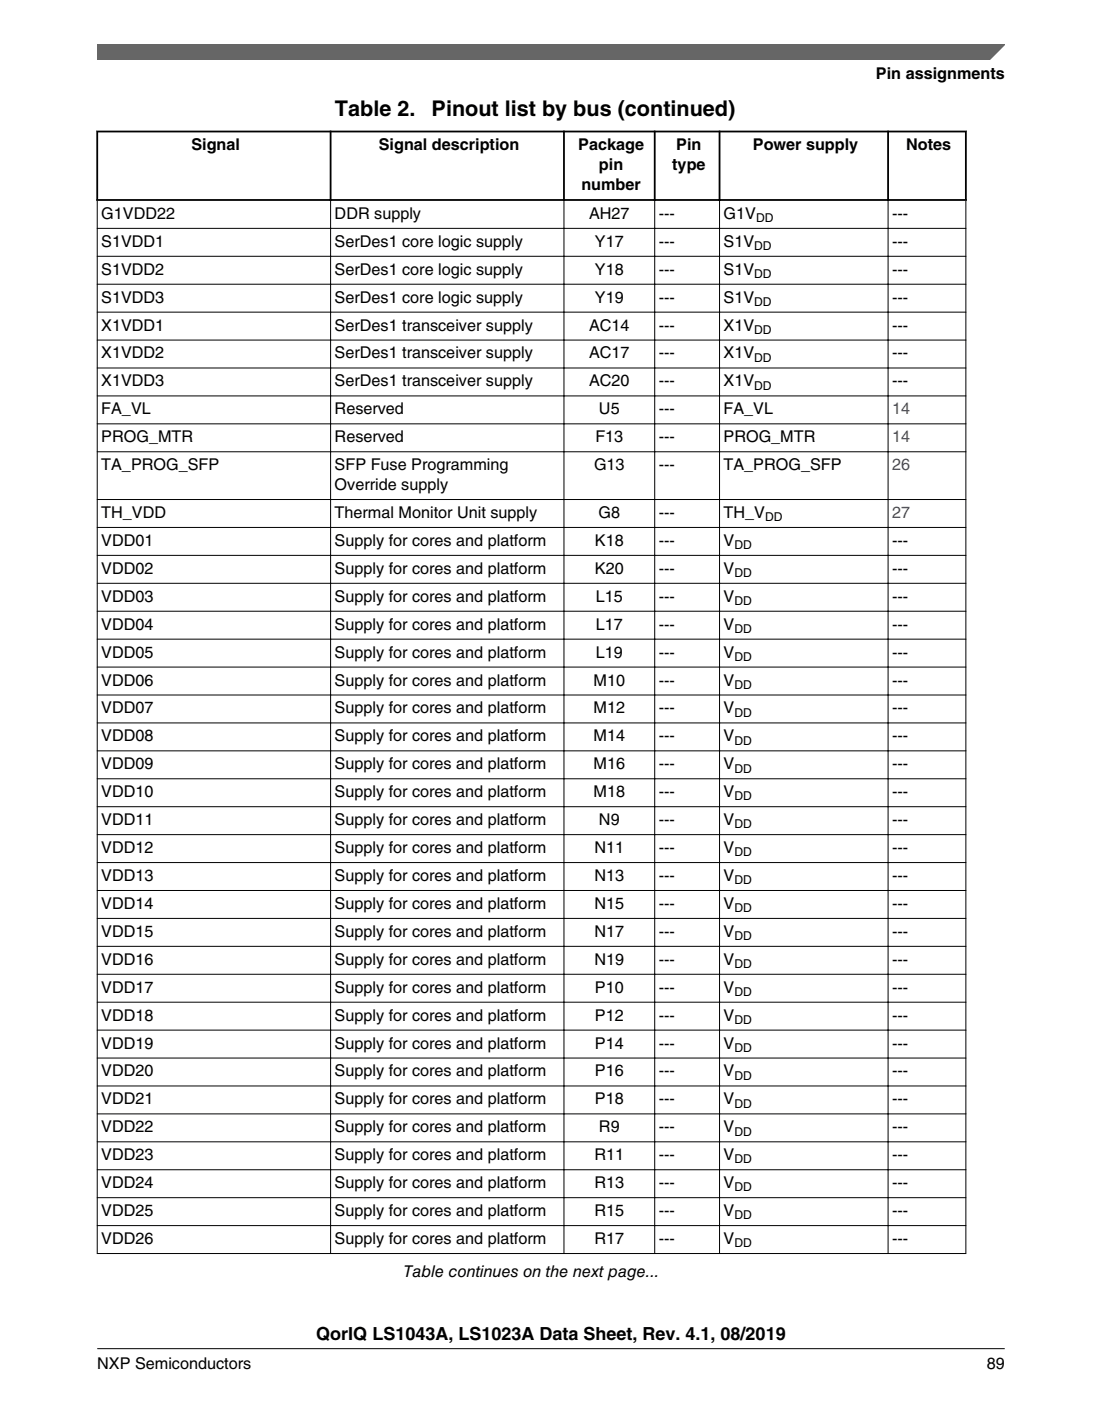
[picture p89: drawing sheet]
<svg xmlns="http://www.w3.org/2000/svg" width="216mm" height="274mm" viewBox="0 0 216 274" stroke-linecap="round" stroke-linejoin="round" font-family="sans-serif">
<defs><g id="words">
<g font-size="4.2">
<text x="65.6" y="22.7">Table 2.</text>
<text x="84.6" y="22.7">Pinout list by bus (continued)</text>
</g>
<text font-size="3.5" x="62" y="262.3">QorIQ LS1043A, LS1023A Data Sheet, Rev. 4.1, 08/2019</text>
<g font-size="3.2">
<text x="171.6" y="15.5">Pin assignments</text>
<text x="37.5" y="29.4">Signal</text>
<text x="74.2" y="29.4">Signal description</text>
<text x="113.3" y="29.4">Package</text>
<text x="132.5" y="29.4">Pin</text>
<text x="147.5" y="29.4">Power supply</text>
<text x="177.6" y="29.4">Notes</text>
<text x="117.4" y="33.3">pin</text>
<text x="131.7" y="33.3">type</text>
<text x="113.9" y="37.2">number</text>
<text x="19.8" y="42.9">G1VDD22</text>
<text x="65.6" y="42.9">DDR supply</text>
<text x="115.4" y="42.9">AH27</text>
<text x="129.1" y="42.9">---</text>
<text x="141.8" y="42.9">G1V</text>
<text x="174.8" y="42.9">---</text>
<text x="19.8" y="48.3">S1VDD1</text>
<text x="19.8" y="53.8">S1VDD2</text>
<text x="65.6" y="48.3">SerDes1 core logic supply</text>
<text x="65.6" y="53.8">SerDes1 core logic supply</text>
<text x="116.6" y="48.3">Y17</text>
<text x="116.6" y="53.8">Y18</text>
<text x="129.1" y="48.3">---</text>
<text x="129.1" y="53.8">---</text>
<text x="141.8" y="48.3">S1V</text>
<text x="141.8" y="53.8">S1V</text>
<text x="174.8" y="48.3">---</text>
<text x="174.8" y="53.8">---</text>
<text x="19.8" y="59.3">S1VDD3</text>
<text x="65.6" y="59.3">SerDes1 core logic supply</text>
<text x="116.6" y="59.3">Y19</text>
<text x="129.1" y="59.3">---</text>
<text x="141.8" y="59.3">S1V</text>
<text x="174.8" y="59.3">---</text>
<text x="19.8" y="64.7">X1VDD1</text>
<text x="65.6" y="64.7">SerDes1 transceiver supply</text>
<text x="115.4" y="64.7">AC14</text>
<text x="129.1" y="64.7">---</text>
<text x="141.8" y="64.7">X1V</text>
<text x="174.8" y="64.7">---</text>
<text x="19.8" y="70.2">X1VDD2</text>
<text x="65.6" y="70.2">SerDes1 transceiver supply</text>
<text x="115.4" y="70.2">AC17</text>
<text x="129.1" y="70.2">---</text>
<text x="141.8" y="70.2">X1V</text>
<text x="174.8" y="70.2">---</text>
<text x="19.8" y="75.7">X1VDD3</text>
<text x="65.6" y="75.7">SerDes1 transceiver supply</text>
<text x="115.4" y="75.7">AC20</text>
<text x="129.1" y="75.7">---</text>
<text x="141.8" y="75.7">X1V</text>
<text x="174.8" y="75.7">---</text>
<text x="19.8" y="81.1">FA_VL</text>
<text x="65.6" y="81.1">Reserved</text>
<text x="117.4" y="81.1">U5</text>
<text x="129.1" y="81.1">---</text>
<text x="141.8" y="81.1">FA_VL</text>
<text x="19.8" y="86.6">PROG_MTR</text>
<text x="65.6" y="86.6">Reserved</text>
<text x="116.6" y="86.6">F13</text>
<text x="129.1" y="86.6">---</text>
<text x="141.8" y="86.6">PROG_MTR</text>
<text x="19.8" y="92.1">TA_PROG_SFP</text>
<text x="65.6" y="92.1">SFP Fuse Programming</text>
<text x="65.6" y="95.9">Override supply</text>
<text x="116.4" y="92.1">G13</text>
<text x="129.1" y="92.1">---</text>
<text x="141.8" y="92.1">TA_PROG_SFP</text>
<text x="19.8" y="101.4">TH_VDD</text>
<text x="65.6" y="101.4">Thermal Monitor Unit supply</text>
<text x="117.3" y="101.4">G8</text>
<text x="129.1" y="101.4">---</text>
<text x="141.8" y="101.4">TH_V</text>
<text x="19.8" y="106.9">VDD01</text>
<text x="65.6" y="106.9">Supply for cores and platform</text>
<text x="116.6" y="106.9">K18</text>
<text x="129.1" y="106.9">---</text>
<text x="141.8" y="106.9">V</text>
<text x="174.8" y="106.9">---</text>
<text x="19.8" y="112.4">VDD02</text>
<text x="65.6" y="112.4">Supply for cores and platform</text>
<text x="116.6" y="112.4">K20</text>
<text x="129.1" y="112.4">---</text>
<text x="141.8" y="112.4">V</text>
<text x="174.8" y="112.4">---</text>
<text x="19.8" y="117.8">VDD03</text>
<text x="65.6" y="117.8">Supply for cores and platform</text>
<text x="116.7" y="117.8">L15</text>
<text x="129.1" y="117.8">---</text>
<text x="141.8" y="117.8">V</text>
<text x="174.8" y="117.8">---</text>
<text x="19.8" y="123.3">VDD04</text>
<text x="65.6" y="123.3">Supply for cores and platform</text>
<text x="116.7" y="123.3">L17</text>
<text x="129.1" y="123.3">---</text>
<text x="141.8" y="123.3">V</text>
<text x="174.8" y="123.3">---</text>
<text x="19.8" y="128.8">VDD05</text>
<text x="65.6" y="128.8">Supply for cores and platform</text>
<text x="116.7" y="128.8">L19</text>
<text x="129.1" y="128.8">---</text>
<text x="141.8" y="128.8">V</text>
<text x="174.8" y="128.8">---</text>
<text x="19.8" y="134.2">VDD06</text>
<text x="65.6" y="134.2">Supply for cores and platform</text>
<text x="116.3" y="134.2">M10</text>
<text x="129.1" y="134.2">---</text>
<text x="141.8" y="134.2">V</text>
<text x="174.8" y="134.2">---</text>
<text x="19.8" y="139.7">VDD07</text>
<text x="65.6" y="139.7">Supply for cores and platform</text>
<text x="116.3" y="139.7">M12</text>
<text x="129.1" y="139.7">---</text>
<text x="141.8" y="139.7">V</text>
<text x="174.8" y="139.7">---</text>
<text x="19.8" y="145.2">VDD08</text>
<text x="65.6" y="145.2">Supply for cores and platform</text>
<text x="116.3" y="145.2">M14</text>
<text x="129.1" y="145.2">---</text>
<text x="141.8" y="145.2">V</text>
<text x="174.8" y="145.2">---</text>
<text x="19.8" y="150.6">VDD09</text>
<text x="65.6" y="150.6">Supply for cores and platform</text>
<text x="116.3" y="150.6">M16</text>
<text x="129.1" y="150.6">---</text>
<text x="141.8" y="150.6">V</text>
<text x="174.8" y="150.6">---</text>
<text x="19.8" y="156.1">VDD10</text>
<text x="19.8" y="161.6">VDD11</text>
<text x="65.6" y="156.1">Supply for cores and platform</text>
<text x="65.6" y="161.6">Supply for cores and platform</text>
<text x="116.3" y="156.1">M18</text>
<text x="117.4" y="161.6">N9</text>
<text x="129.1" y="156.1">---</text>
<text x="129.1" y="161.6">---</text>
<text x="141.8" y="156.1">V</text>
<text x="141.8" y="161.6">V</text>
<text x="174.8" y="156.1">---</text>
<text x="174.8" y="161.6">---</text>
<text x="19.8" y="167">VDD12</text>
<text x="65.6" y="167">Supply for cores and platform</text>
<text x="116.5" y="167">N11</text>
<text x="129.1" y="167">---</text>
<text x="141.8" y="167">V</text>
<text x="174.8" y="167">---</text>
<text x="19.8" y="172.5">VDD13</text>
<text x="65.6" y="172.5">Supply for cores and platform</text>
<text x="116.5" y="172.5">N13</text>
<text x="129.1" y="172.5">---</text>
<text x="141.8" y="172.5">V</text>
<text x="174.8" y="172.5">---</text>
<text x="19.8" y="178">VDD14</text>
<text x="65.6" y="178">Supply for cores and platform</text>
<text x="116.5" y="178">N15</text>
<text x="129.1" y="178">---</text>
<text x="141.8" y="178">V</text>
<text x="174.8" y="178">---</text>
<text x="19.8" y="183.4">VDD15</text>
<text x="65.6" y="183.4">Supply for cores and platform</text>
<text x="116.5" y="183.4">N17</text>
<text x="129.1" y="183.4">---</text>
<text x="141.8" y="183.4">V</text>
<text x="174.8" y="183.4">---</text>
<text x="19.8" y="188.9">VDD16</text>
<text x="65.6" y="188.9">Supply for cores and platform</text>
<text x="116.5" y="188.9">N19</text>
<text x="129.1" y="188.9">---</text>
<text x="141.8" y="188.9">V</text>
<text x="174.8" y="188.9">---</text>
<text x="19.8" y="194.4">VDD17</text>
<text x="65.6" y="194.4">Supply for cores and platform</text>
<text x="116.6" y="194.4">P10</text>
<text x="129.1" y="194.4">---</text>
<text x="141.8" y="194.4">V</text>
<text x="174.8" y="194.4">---</text>
<text x="19.8" y="199.8">VDD18</text>
<text x="65.6" y="199.8">Supply for cores and platform</text>
<text x="116.6" y="199.8">P12</text>
<text x="129.1" y="199.8">---</text>
<text x="141.8" y="199.8">V</text>
<text x="174.8" y="199.8">---</text>
<text x="19.8" y="205.3">VDD19</text>
<text x="65.6" y="205.3">Supply for cores and platform</text>
<text x="116.6" y="205.3">P14</text>
<text x="129.1" y="205.3">---</text>
<text x="141.8" y="205.3">V</text>
<text x="174.8" y="205.3">---</text>
<text x="19.8" y="210.8">VDD20</text>
<text x="65.6" y="210.8">Supply for cores and platform</text>
<text x="116.6" y="210.8">P16</text>
<text x="129.1" y="210.8">---</text>
<text x="141.8" y="210.8">V</text>
<text x="174.8" y="210.8">---</text>
<text x="19.8" y="216.2">VDD21</text>
<text x="19.8" y="221.7">VDD22</text>
<text x="65.6" y="216.2">Supply for cores and platform</text>
<text x="65.6" y="221.7">Supply for cores and platform</text>
<text x="116.6" y="216.2">P18</text>
<text x="117.4" y="221.7">R9</text>
<text x="129.1" y="216.2">---</text>
<text x="129.1" y="221.7">---</text>
<text x="141.8" y="216.2">V</text>
<text x="141.8" y="221.7">V</text>
<text x="174.8" y="216.2">---</text>
<text x="174.8" y="221.7">---</text>
<text x="19.8" y="227.2">VDD23</text>
<text x="65.6" y="227.2">Supply for cores and platform</text>
<text x="116.5" y="227.2">R11</text>
<text x="129.1" y="227.2">---</text>
<text x="141.8" y="227.2">V</text>
<text x="174.8" y="227.2">---</text>
<text x="19.8" y="232.6">VDD24</text>
<text x="65.6" y="232.6">Supply for cores and platform</text>
<text x="116.5" y="232.6">R13</text>
<text x="129.1" y="232.6">---</text>
<text x="141.8" y="232.6">V</text>
<text x="174.8" y="232.6">---</text>
<text x="19.8" y="238.1">VDD25</text>
<text x="65.6" y="238.1">Supply for cores and platform</text>
<text x="116.5" y="238.1">R15</text>
<text x="129.1" y="238.1">---</text>
<text x="141.8" y="238.1">V</text>
<text x="174.8" y="238.1">---</text>
<text x="19.8" y="243.6">VDD26</text>
<text x="65.6" y="243.6">Supply for cores and platform</text>
<text x="116.5" y="243.6">R17</text>
<text x="129.1" y="243.6">---</text>
<text x="141.8" y="243.6">V</text>
<text x="174.8" y="243.6">---</text>
<text x="79.1" y="250.1">Table continues on the next page...</text>
<text x="19.1" y="268">NXP Semiconductors</text>
<text x="193.3" y="268">89</text>
</g>
<g font-size="3.2" fill="#00f">
<text x="174.8" y="81.1">14</text>
<text x="174.8" y="86.6">14</text>
<text x="174.8" y="92.1">26</text>
<text x="174.8" y="101.4">27</text>
</g>
<g font-size="2.4">
<text x="148.1" y="43.5">DD</text>
<text x="147.8" y="49">DD</text>
<text x="147.8" y="54.4">DD</text>
<text x="147.8" y="59.9">DD</text>
<text x="147.8" y="65.4">DD</text>
<text x="147.8" y="70.8">DD</text>
<text x="147.8" y="76.3">DD</text>
<text x="143.9" y="107.5">DD</text>
<text x="149.9" y="102">DD</text>
<text x="143.9" y="113">DD</text>
<text x="143.9" y="118.5">DD</text>
<text x="143.9" y="123.9">DD</text>
<text x="143.9" y="129.4">DD</text>
<text x="143.9" y="134.9">DD</text>
<text x="143.9" y="140.3">DD</text>
<text x="143.9" y="145.8">DD</text>
<text x="143.9" y="151.3">DD</text>
<text x="143.9" y="156.7">DD</text>
<text x="143.9" y="162.2">DD</text>
<text x="143.9" y="167.7">DD</text>
<text x="143.9" y="173.1">DD</text>
<text x="143.9" y="178.6">DD</text>
<text x="143.9" y="184.1">DD</text>
<text x="143.9" y="189.5">DD</text>
<text x="143.9" y="195">DD</text>
<text x="143.9" y="200.5">DD</text>
<text x="143.9" y="205.9">DD</text>
<text x="143.9" y="211.4">DD</text>
<text x="143.9" y="216.9">DD</text>
<text x="143.9" y="222.3">DD</text>
<text x="143.9" y="227.8">DD</text>
<text x="143.9" y="233.3">DD</text>
<text x="143.9" y="238.8">DD</text>
<text x="143.9" y="244.2">DD</text>
</g>
</g></defs>
<path d="M18.9 25.8h170.5M18.9 39.2h170.5M19 25.6v13.7M64.8 25.6v13.7M110.5 25.6v13.7M128.3 25.6v13.7M141 25.6v13.7M174 25.6v13.7M189.2 25.6v13.7" fill="none" stroke="#000" stroke-width=".35"/>
<g fill="none" stroke="#000" stroke-width=".2">
<path d="M19 39.3v206.2M64.8 38.9v206.6M110.5 38.9v206.6M128.3 38.9v206.6M141 38.9v206.6M174 38.9v206.6M189.2 39.3v206.2M19 44.7h170.3M19 50.2h170.3M19 55.7h170.3M19 61.1h170.3M19 66.6h170.3"/>
<path d="M19 72.1h170.3M19 77.5h170.3M19 83h170.3M19 88.5h170.3M19 97.8h170.3M19 103.3h170.3M19 108.7h170.3M19 114.2h170.3M19 119.7h170.3M19 125.1h170.3M19 130.6h170.3M19 136.1h170.3"/>
<path d="M19 141.6h170.3M19 147h170.3M19 152.5h170.3M19 158h170.3M19 163.4h170.3M19 168.9h170.3M19 174.4h170.3M19 179.8h170.3M19 185.3h170.3M19 190.8h170.3M19 196.2h170.3M19 201.7h170.3"/>
<path d="M19 207.2h170.3M19 212.6h170.3M19 218.1h170.3M19 223.6h170.3M19 229h170.3M19 234.5h170.3M19 240h170.3M19 245.4h170.3"/>
</g>
<path d="M19 8.7h177.8l-5.6 3h-172.2z" fill="#666"/>
<path d="M19 11.7v-3h177.8l-3 3" fill="none" stroke="#666" stroke-width=".28"/>
<path d="M19 264.1h177.8" fill="none" stroke="#000" stroke-width=".2"/>
<use href="#words"/>
</svg>
